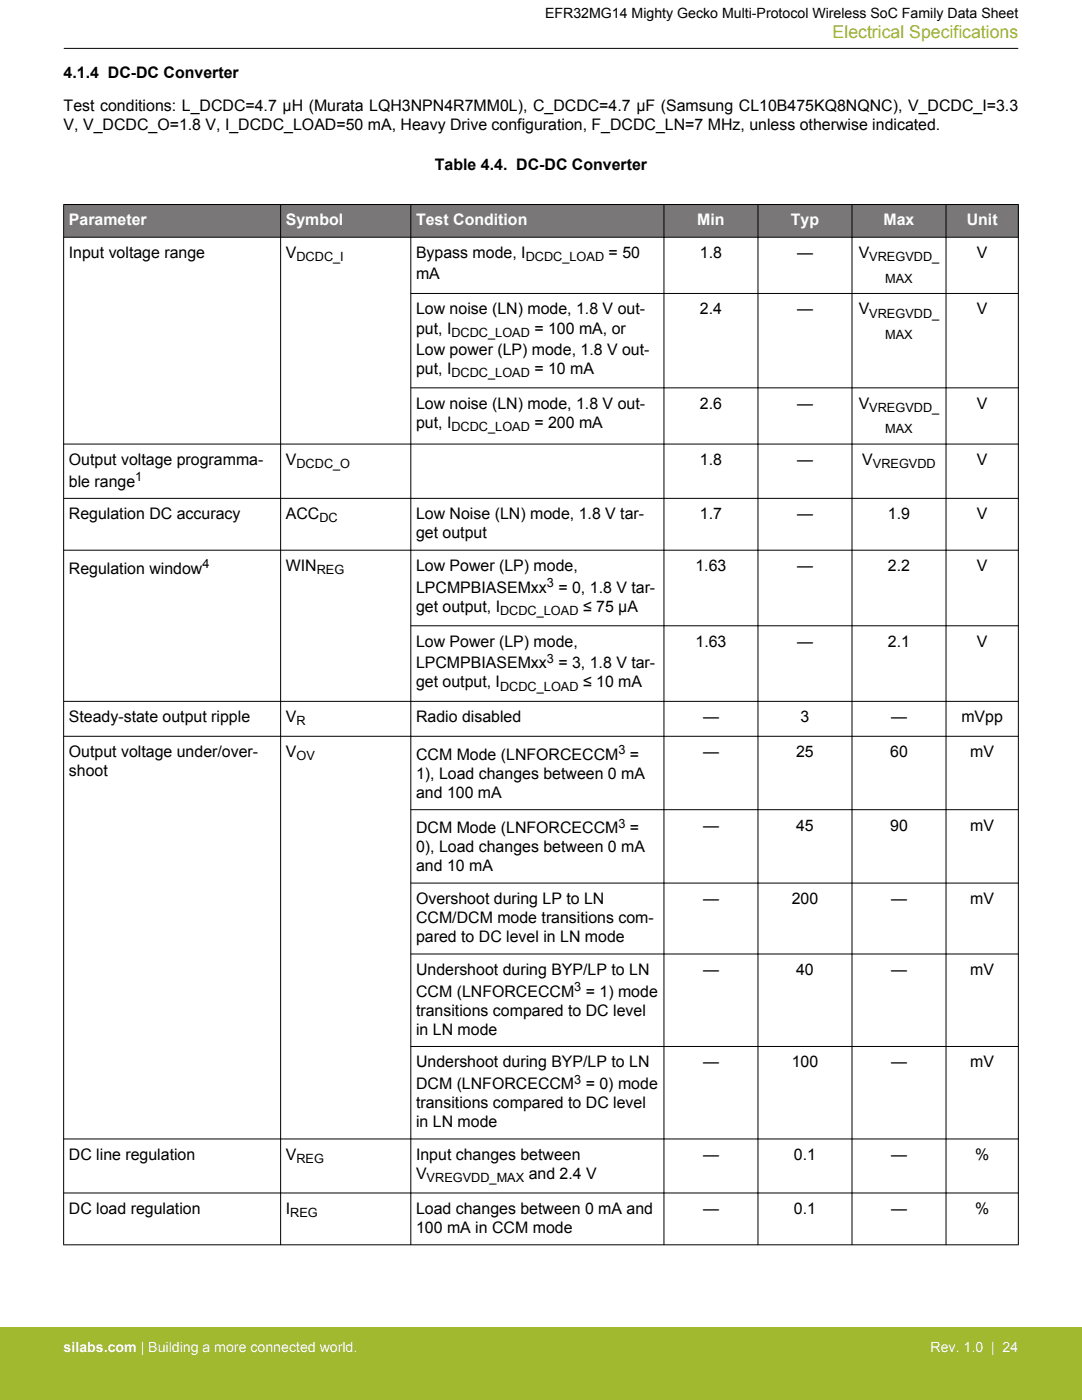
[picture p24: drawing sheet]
<svg xmlns="http://www.w3.org/2000/svg" width="216mm" height="279mm" viewBox="0 0 216 279" stroke-linecap="round" stroke-linejoin="round" font-family="sans-serif">
<defs><g id="words">
<text font-size="3.5" fill="#a1b92e" x="166.1" y="7.5">Electrical Specifications</text>
<g font-size="3.2">
<text x="12.7" y="15.5">4.1.4 DC-DC Converter</text>
<text x="12.7" y="22.2">Test conditions: L_DCDC=4.7 µH (Murata LQH3NPN4R7MM0L), C_DCDC=4.7 µF (Samsung CL10B475KQ8NQNC), V_DCDC_I=3.3</text>
<text x="12.7" y="26">V, V_DCDC_O=1.8 V, I_DCDC_LOAD=50 mA, Heavy Drive configuration, F_DCDC_LN=7 MHz, unless otherwise indicated.</text>
<text x="86.8" y="34">Table 4.4. DC-DC Converter</text>
<text x="13.7" y="51.5">Input voltage range</text>
<text x="57" y="51.5">V</text>
<text x="83" y="51.5">Bypass mode, I</text>
<text x="121.4" y="51.5">= 50</text>
<text x="139.7" y="51.5">1.8</text>
<text x="159" y="51.5">—</text>
<text x="171.3" y="51.5">V</text>
<text x="194.9" y="51.5">V</text>
<text x="83" y="55.8">mA</text>
<text x="83" y="62.7">Low noise (LN) mode, 1.8 V out-</text>
<text x="139.7" y="62.7">2.4</text>
<text x="159" y="62.7">—</text>
<text x="171.3" y="62.7">V</text>
<text x="194.9" y="62.7">V</text>
<text x="83" y="66.6">put, I</text>
<text x="83" y="70.8">Low power (LP) mode, 1.8 V out-</text>
<text x="106.6" y="66.6">= 100 mA, or</text>
<text x="83" y="74.6">put, I</text>
<text x="106.6" y="74.6">= 10 mA</text>
<text x="83" y="81.6">Low noise (LN) mode, 1.8 V out-</text>
<text x="139.7" y="81.6">2.6</text>
<text x="159" y="81.6">—</text>
<text x="171.3" y="81.6">V</text>
<text x="194.9" y="81.6">V</text>
<text x="83" y="85.4">put, I</text>
<text x="106.6" y="85.4">= 200 mA</text>
<text x="13.7" y="92.8">Output voltage programma-</text>
<text x="57" y="92.8">V</text>
<text x="139.7" y="92.8">1.8</text>
<text x="159" y="92.8">—</text>
<text x="172" y="92.8">V</text>
<text x="194.9" y="92.8">V</text>
<text x="13.7" y="97.1">ble range</text>
<text x="13.7" y="103.6">Regulation DC accuracy</text>
<text x="57" y="103.6">ACC</text>
<text x="83" y="103.6">Low Noise (LN) mode, 1.8 V tar-</text>
<text x="83" y="107.5">get output</text>
<text x="139.7" y="103.6">1.7</text>
<text x="159" y="103.6">—</text>
<text x="177.2" y="103.6">1.9</text>
<text x="194.9" y="103.6">V</text>
<text x="57" y="114">WIN</text>
<text x="83" y="114">Low Power (LP) mode,</text>
<text x="138.8" y="114">1.63</text>
<text x="159" y="114">—</text>
<text x="177.2" y="114">2.2</text>
<text x="194.9" y="114">V</text>
<text x="13.7" y="114.5">Regulation window</text>
<text x="83" y="118.3">LPCMPBIASEMxx</text>
<text x="111.4" y="118.3">= 0, 1.8 V tar-</text>
<text x="83" y="122.1">get output, I</text>
<text x="116.3" y="122.1">≤ 75 µA</text>
<text x="83" y="129.1">Low Power (LP) mode,</text>
<text x="138.8" y="129.1">1.63</text>
<text x="159" y="129.1">—</text>
<text x="177.2" y="129.1">2.1</text>
<text x="194.9" y="129.1">V</text>
<text x="83" y="137.2">get output, I</text>
<text x="83" y="133.4">LPCMPBIASEMxx</text>
<text x="111.4" y="133.4">= 3, 1.8 V tar-</text>
<text x="116.3" y="137.2">≤ 10 mA</text>
<text x="13.7" y="144.2">Steady-state output ripple</text>
<text x="57" y="144.2">V</text>
<text x="83" y="144.2">Radio disabled</text>
<text x="140.3" y="144.2">—</text>
<text x="159.7" y="144.2">3</text>
<text x="177.8" y="144.2">—</text>
<text x="191.8" y="144.2">mVpp</text>
<text x="13.7" y="151.1">Output voltage under/over-</text>
<text x="13.7" y="154.9">shoot</text>
<text x="57" y="151.1">V</text>
<text x="83" y="155.4">1), Load changes between 0 mA</text>
<text x="83" y="151.6">CCM Mode (LNFORCECCM</text>
<text x="125.7" y="151.6">=</text>
<text x="140.3" y="151.1">—</text>
<text x="158.9" y="151.1">25</text>
<text x="177.6" y="151.1">60</text>
<text x="193.6" y="151.1">mV</text>
<text x="83" y="159.2">and 100 mA</text>
<text x="83" y="166.3">DCM Mode (LNFORCECCM</text>
<text x="125.7" y="166.3">=</text>
<text x="140.3" y="165.8">—</text>
<text x="158.9" y="165.8">45</text>
<text x="177.6" y="165.8">90</text>
<text x="193.6" y="165.8">mV</text>
<text x="83" y="170.1">0), Load changes between 0 mA</text>
<text x="83" y="173.9">and 10 mA</text>
<text x="83" y="180.4">Overshoot during LP to LN</text>
<text x="83" y="184.2">CCM/DCM mode transitions com-</text>
<text x="140.3" y="180.4">—</text>
<text x="158" y="180.4">200</text>
<text x="177.8" y="180.4">—</text>
<text x="193.6" y="180.4">mV</text>
<text x="83" y="188">pared to DC level in LN mode</text>
<text x="83" y="194.6">Undershoot during BYP/LP to LN</text>
<text x="140.3" y="194.6">—</text>
<text x="158.9" y="194.6">40</text>
<text x="177.8" y="194.6">—</text>
<text x="193.6" y="194.6">mV</text>
<text x="83" y="202.7">transitions compared to DC level</text>
<text x="83" y="198.9">CCM (LNFORCECCM</text>
<text x="116.9" y="198.9">= 1) mode</text>
<text x="83" y="206.5">in LN mode</text>
<text x="83" y="213">Undershoot during BYP/LP to LN</text>
<text x="140.3" y="213">—</text>
<text x="158" y="213">100</text>
<text x="177.8" y="213">—</text>
<text x="193.6" y="213">mV</text>
<text x="83" y="217.3">DCM (LNFORCECCM</text>
<text x="83" y="221.1">transitions compared to DC level</text>
<text x="116.9" y="217.3">= 0) mode</text>
<text x="83" y="225">in LN mode</text>
<text x="13.7" y="231.5">DC line regulation</text>
<text x="57" y="231.5">V</text>
<text x="83" y="231.5">Input changes between</text>
<text x="140.3" y="231.5">—</text>
<text x="158.4" y="231.5">0.1</text>
<text x="177.8" y="231.5">—</text>
<text x="194.6" y="231.5">%</text>
<text x="83" y="235.3">V</text>
<text x="105.5" y="235.3">and 2.4 V</text>
<text x="13.7" y="242.3">DC load regulation</text>
<text x="57" y="242.3">I</text>
<text x="83" y="242.3">Load changes between 0 mA and</text>
<text x="140.3" y="242.3">—</text>
<text x="158.4" y="242.3">0.1</text>
<text x="177.8" y="242.3">—</text>
<text x="194.6" y="242.3">%</text>
<text x="83" y="246.1">100 mA in CCM mode</text>
</g>
<g font-size="3.2" fill="#fff">
<text x="13.7" y="45">Parameter</text>
<text x="57" y="45">Symbol</text>
<text x="83" y="45">Test Condition</text>
<text x="139.1" y="45">Min</text>
<text x="157.8" y="45">Typ</text>
<text x="176.3" y="45">Max</text>
<text x="192.9" y="45">Unit</text>
</g>
<text font-size="2.8" x="108.8" y="3.5">EFR32MG14 Mighty Gecko Multi-Protocol Wireless SoC Family Data Sheet</text>
<g font-size="2.8" fill="#fff">
<text x="12.7" y="269.9">silabs.com | Building a more connected world.</text>
<text x="185.7" y="269.9">Rev. 1.0 | 24</text>
</g>
<g font-size="2.5">
<text x="59.2" y="52.2">DCDC_I</text>
<text x="104.9" y="52.2">DCDC_LOAD</text>
<text x="173.5" y="52.2">VREGVDD_</text>
<text x="176.6" y="56.4">MAX</text>
<text x="173.5" y="63.4">VREGVDD_</text>
<text x="90.1" y="67.2">DCDC_LOAD</text>
<text x="176.6" y="67.6">MAX</text>
<text x="90.1" y="75.3">DCDC_LOAD</text>
<text x="173.5" y="82.2">VREGVDD_</text>
<text x="90.1" y="86">DCDC_LOAD</text>
<text x="176.6" y="86.5">MAX</text>
<text x="59.2" y="93.4">DCDC_O</text>
<text x="174.2" y="93.4">VREGVDD</text>
<text x="27" y="96">1</text>
<text x="63.7" y="104.3">DC</text>
<text x="40.4" y="113.4">4</text>
<text x="63.2" y="114.6">REG</text>
<text x="109.1" y="117.2">3</text>
<text x="99.8" y="122.7">DCDC_LOAD</text>
<text x="99.8" y="137.8">DCDC_LOAD</text>
<text x="109.1" y="132.3">3</text>
<text x="59.2" y="144.8">R</text>
<text x="59.2" y="151.8">OV</text>
<text x="123.4" y="150.6">3</text>
<text x="123.4" y="165.2">3</text>
<text x="114.6" y="197.8">3</text>
<text x="114.6" y="216.3">3</text>
<text x="59.2" y="232.1">REG</text>
<text x="85.1" y="235.9">VREGVDD_MAX</text>
<text x="57.9" y="242.9">REG</text>
</g>
</g></defs>
<g fill="#797777">
<path d="M12.7 40.8h190.5v6.6h-190.5z" fill-rule="evenodd"/>
<path d="M12.7 40.8h190.5v6.6h-190.5z" fill-rule="evenodd"/>
</g>
<g fill="none" stroke="#000" stroke-width=".2">
<path d="M12.7 9.7h190.5M12.7 40.8h190.5M12.7 47.4h190.5M12.7 40.8v207.7M56 40.8v207.7M81.9 58.6h121.3M82 40.8v207.7M132.5 40.8v207.7M151.2 40.8v207.7M170 40.8v207.7M188.8 40.8v207.7M203.2 40.8v207.7"/>
<path d="M81.9 77.4h121.3M12.7 99.5h190.5M203.2 88.6h-190.5M12.7 109.8h190.5M81.9 124.9h121.3M203.2 140h-190.5M12.7 146.9h190.5M81.9 161.6h121.3M81.9 176.2h121.3M81.9 190.4h121.3M81.9 208.8h121.3M12.7 227.3h190.5"/>
<path d="M12.7 238.1h190.5M12.7 248.4h190.5"/>
</g>
<path d="M0 264.9h215.9v14.5h-215.9z" fill="#a1b92e"/>
<use href="#words"/>
</svg>
